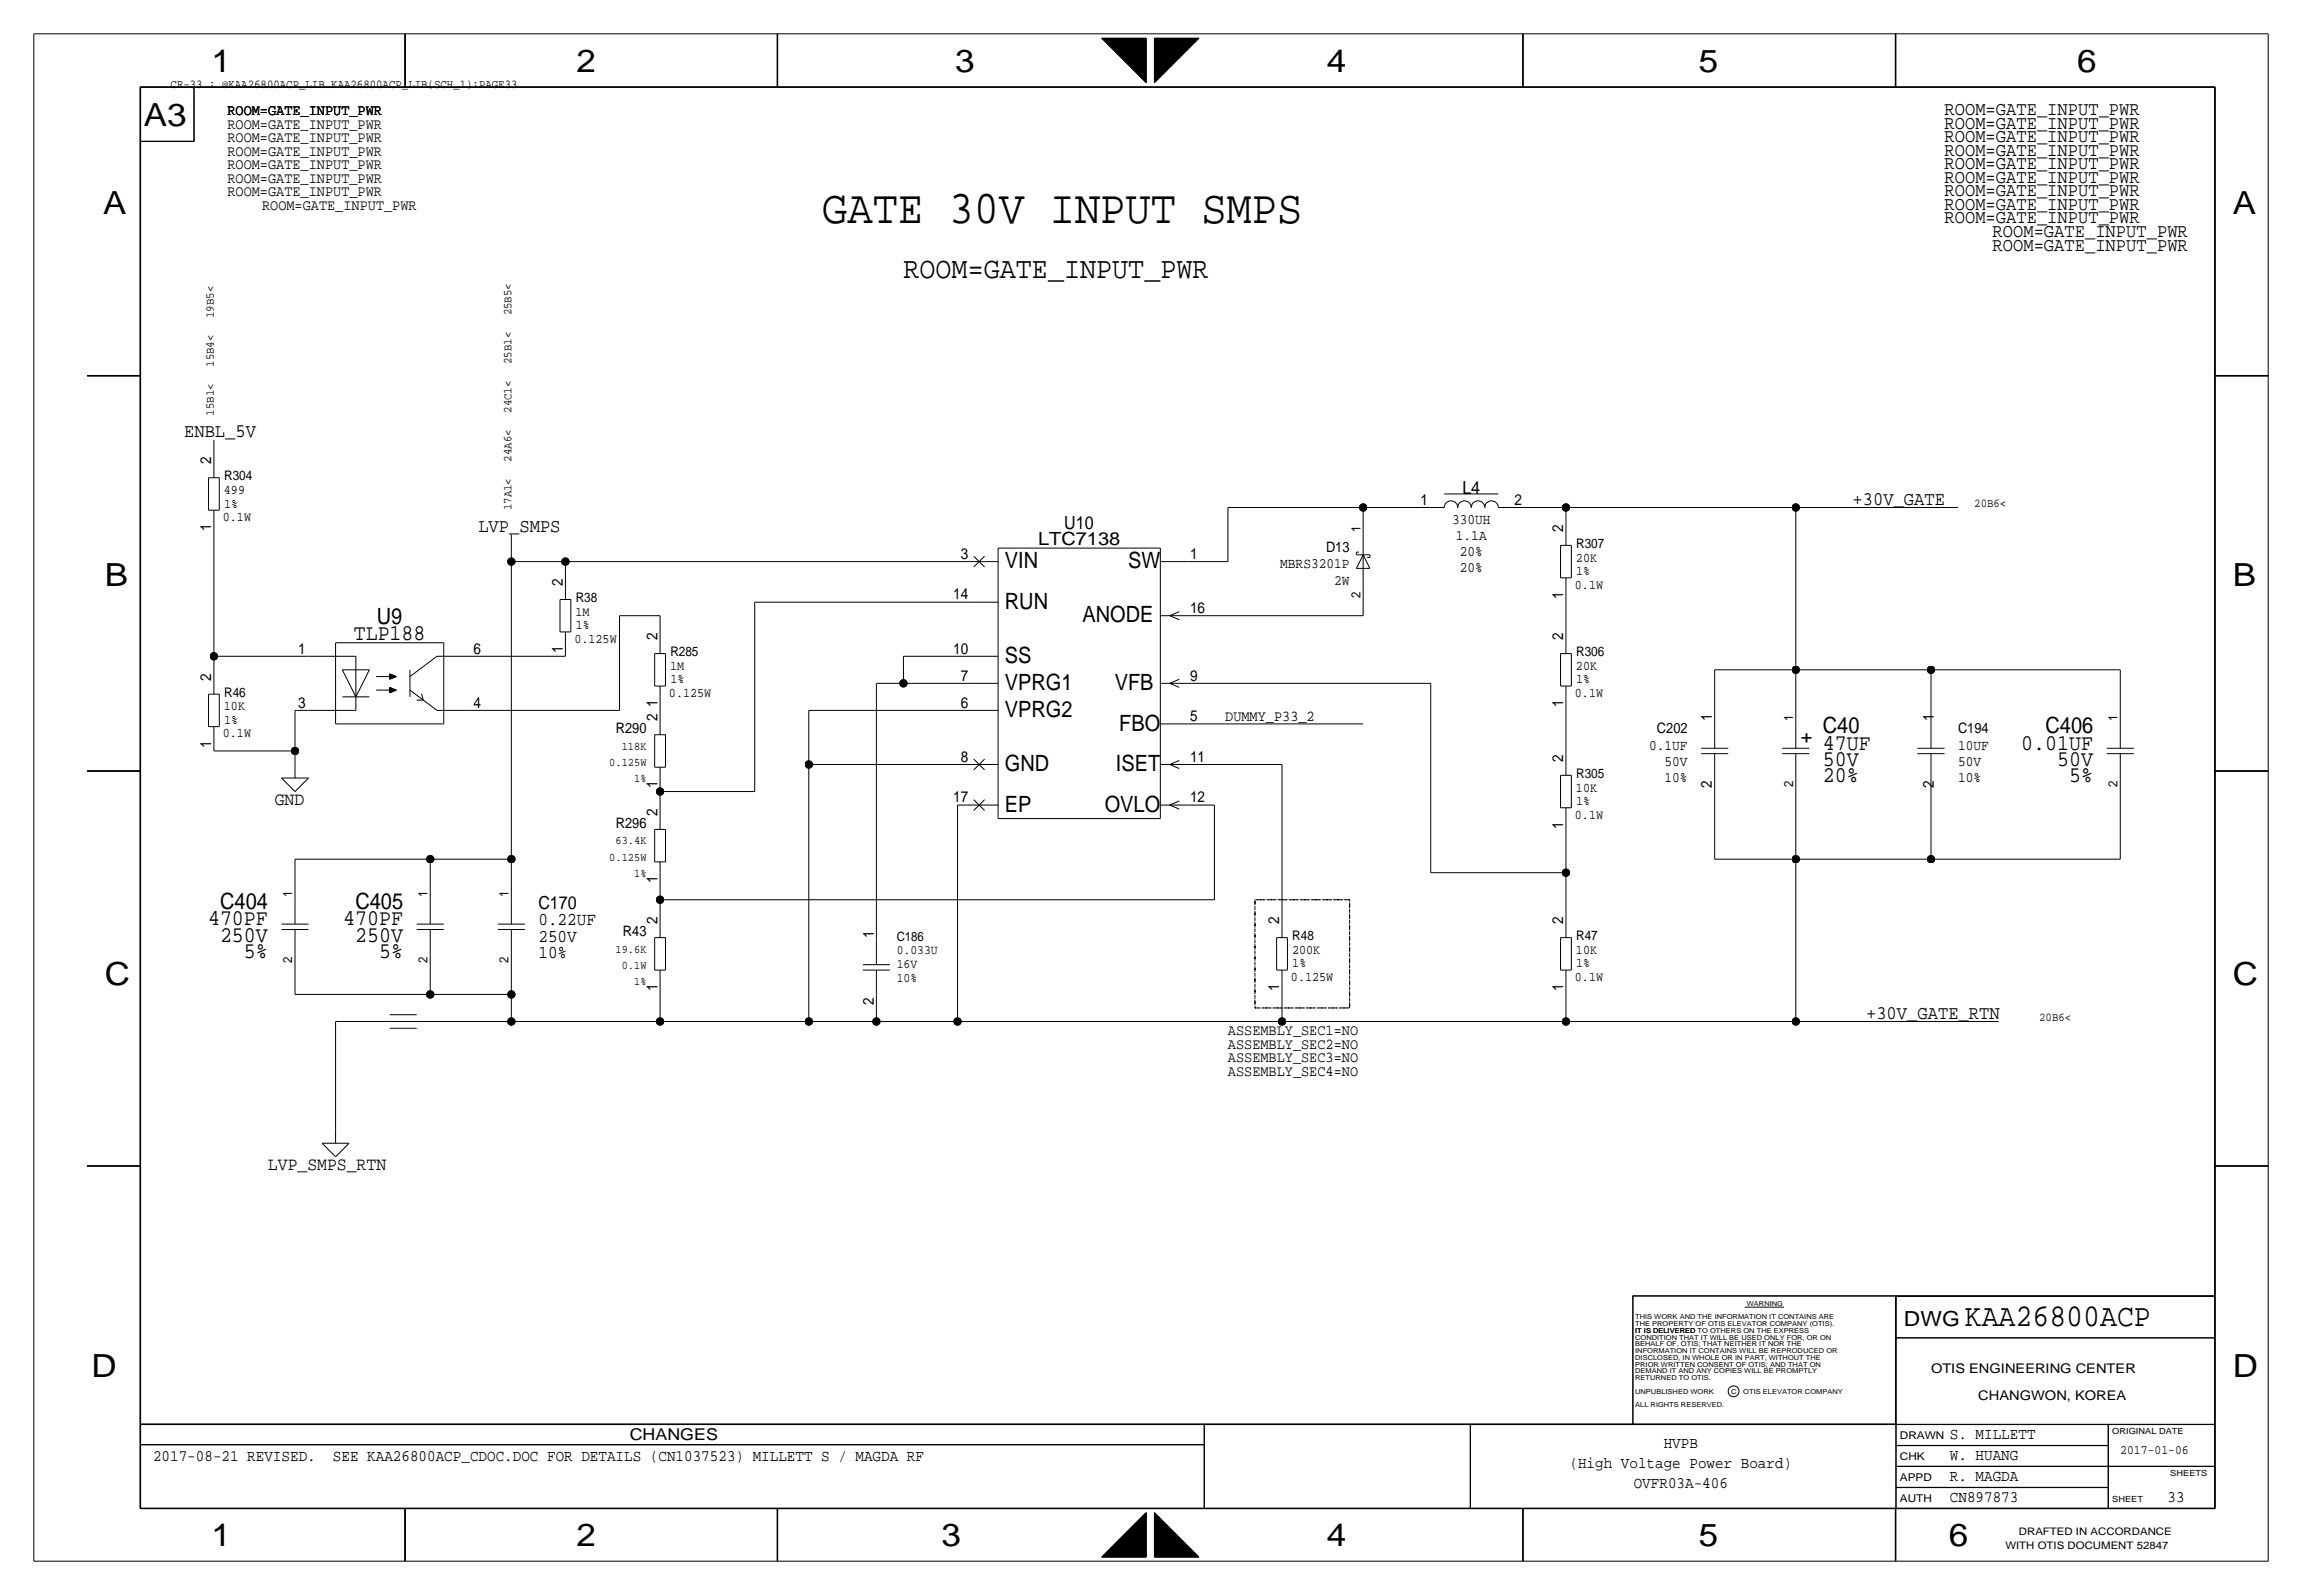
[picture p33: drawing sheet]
<svg xmlns="http://www.w3.org/2000/svg" width="432mm" height="300mm" viewBox="0 0 432 300" stroke-linecap="round" stroke-linejoin="round" font-family="sans-serif">
<defs><g id="words">
<text font-size="8.9" x="154.5" y="42">GATE 30V INPUT SMPS</text>
<g font-size="6">
<text x="39.7" y="13.5">1</text>
<text x="108.3" y="13.5">2</text>
<text x="179.4" y="13.5">3</text>
<text x="249.3" y="13.5">4</text>
<text x="319.1" y="13.5">5</text>
<text x="390.3" y="13.5">6</text>
<text x="27" y="23.7">A3</text>
<text x="19.4" y="40.2">A</text>
<text x="419.5" y="40.2">A</text>
<text x="19.7" y="110">B</text>
<text x="419.5" y="110">B</text>
<text x="19.7" y="185">C</text>
<text x="419.5" y="185">C</text>
<text x="17.2" y="258.6">D</text>
<text x="419.5" y="258.6">D</text>
<text x="39.7" y="290.4">1</text>
<text x="108.3" y="290.4">2</text>
<text x="176.9" y="290.4">3</text>
<text x="249.3" y="290.4">4</text>
<text x="319.1" y="290.4">5</text>
<text x="366.1" y="290.4">6</text>
</g>
<text font-size="5.9" x="369.1" y="249">KAA26800ACP</text>
<text font-size="5.6" x="169.7" y="52.1">ROOM=GATE_INPUT_PWR</text>
<g font-size="4.2">
<text x="188.8" y="106.7">VIN</text>
<text x="211.9" y="106.7">SW</text>
<text x="70.8" y="117.1">U9</text>
<text x="188.8" y="114.4">RUN</text>
<text x="203.4" y="116.9">ANODE</text>
<text x="66.4" y="120.2">TLP188</text>
<text x="188.8" y="124.5">SS</text>
<text x="188.8" y="129.6">VPRG1</text>
<text x="209.4" y="129.6">VFB</text>
<text x="188.8" y="134.7">VPRG2</text>
<text x="210.3" y="137.2">FBO</text>
<text x="342.4" y="137.7">C40</text>
<text x="384.3" y="137.7">C406</text>
<text x="342.4" y="143.8">50V</text>
<text x="342.4" y="140.8">47UF</text>
<text x="379.7" y="140.8">0.01UF</text>
<text x="386.5" y="143.8">50V</text>
<text x="188.8" y="144.8">GND</text>
<text x="209.6" y="144.8">ISET</text>
<text x="342.4" y="146.9">20%</text>
<text x="388.7" y="146.9">5%</text>
<text x="188.8" y="152.4">EP</text>
<text x="207.5" y="152.4">OVLO</text>
<text x="39.1" y="173.8">470PF</text>
<text x="41.4" y="170.7">C404</text>
<text x="64.5" y="173.8">470PF</text>
<text x="66.8" y="170.7">C405</text>
<text x="41.3" y="176.8">250V</text>
<text x="45.8" y="179.9">5%</text>
<text x="66.7" y="176.8">250V</text>
<text x="71.2" y="179.9">5%</text>
</g>
<text font-size="3.9" x="357.7" y="249">DWG</text>
<g font-size="3.6">
<text x="365.3" y="21.6">ROOM=GATE_INPUT_PWR</text>
<text x="365.3" y="26.7">ROOM=GATE_INPUT_PWR</text>
<text x="365.3" y="29.3">ROOM=GATE_INPUT_PWR</text>
<text x="365.3" y="34.3">ROOM=GATE_INPUT_PWR</text>
<text x="365.3" y="31.8">ROOM=GATE_INPUT_PWR</text>
<text x="365.3" y="39.4">ROOM=GATE_INPUT_PWR</text>
<text x="365.3" y="36.9">ROOM=GATE_INPUT_PWR</text>
<text x="365.3" y="42">ROOM=GATE_INPUT_PWR</text>
<text x="374.3" y="44.5">ROOM=GATE_INPUT_PWR</text>
<text x="374.3" y="47">ROOM=GATE_INPUT_PWR</text>
<text x="34.6" y="82.1">ENBL_5V</text>
<text x="348" y="94.8">+30V_GATE</text>
<text x="89.9" y="99.9">LVP_SMPS</text>
<text x="350.6" y="191.3">+30V_GATE_RTN</text>
</g>
<g font-size="3.5">
<text x="51.6" y="151.2">GND</text>
<text x="50.3" y="219.8">LVP_SMPS_RTN</text>
</g>
<g font-size="3.4">
<text x="274.7" y="92.8">L4</text>
<text x="199.9" y="99.4">U10</text>
<text x="195" y="102.4">LTC7138</text>
<text x="338.3" y="139.5">+</text>
<text x="101.1" y="170.7">C170</text>
<text x="101.1" y="173.8">0.22UF</text>
<text x="101.1" y="176.8">250V</text>
<text x="101.1" y="179.9">10%</text>
</g>
<g font-size="3">
<text x="28.8" y="274.4">2017-08-21 REVISED.</text>
<text x="62.5" y="274.4">SEE KAA26800ACP_CDOC.DOC FOR DETAILS (CN1037523) MILLETT S / MAGDA RF</text>
<text x="118.3" y="270.4">CHANGES</text>
<text x="294.9" y="275.6">(High Voltage Power Board)</text>
<text x="312.6" y="271.8">HVPB</text>
<text x="366.3" y="274.1">W. HUANG</text>
<text x="366.3" y="270.3">S. MILLETT</text>
<text x="306.9" y="279.5">OVFR03A-406</text>
<text x="366.3" y="282">CN897873</text>
<text x="366.3" y="278.2">R. MAGDA</text>
<text x="407.2" y="282">33</text>
</g>
<g font-size="2.9">
<text x="42.7" y="21.6">ROOM=GATE_INPUT_PWR</text>
<text x="42.7" y="24.2">ROOM=GATE_INPUT_PWR</text>
<text x="42.7" y="26.7">ROOM=GATE_INPUT_PWR</text>
<text x="42.7" y="29.3">ROOM=GATE_INPUT_PWR</text>
<text x="42.7" y="31.8">ROOM=GATE_INPUT_PWR</text>
<text x="42.7" y="34.3">ROOM=GATE_INPUT_PWR</text>
<text x="42.7" y="36.9">ROOM=GATE_INPUT_PWR</text>
<text x="49.2" y="39.4">ROOM=GATE_INPUT_PWR</text>
<text x="39.7" y="87.2" transform="rotate(-90 39.7 87.2)">2</text>
<text x="266.9" y="94.8">1</text>
<text x="284.5" y="94.8">2</text>
<text x="39.7" y="99.8" transform="rotate(-90 39.7 99.8)">1</text>
<text x="293.7" y="99.9" transform="rotate(-90 293.7 99.9)">2</text>
<text x="180.5" y="105">3</text>
<text x="223.6" y="105">1</text>
<text x="105.7" y="110" transform="rotate(-90 105.7 110)">2</text>
<text x="179.1" y="112.6">14</text>
<text x="293.7" y="112.5" transform="rotate(-90 293.7 112.5)">1</text>
<text x="223.6" y="115.1">16</text>
<text x="56" y="122.7">1</text>
<text x="89" y="122.7">6</text>
<text x="105.7" y="122.6" transform="rotate(-90 105.7 122.6)">1</text>
<text x="123.5" y="120.2" transform="rotate(-90 123.5 120.2)">2</text>
<text x="179.1" y="122.7">10</text>
<text x="293.7" y="120.2" transform="rotate(-90 293.7 120.2)">2</text>
<text x="39.7" y="127.8" transform="rotate(-90 39.7 127.8)">2</text>
<text x="180.5" y="127.8">7</text>
<text x="223.6" y="127.8">9</text>
<text x="56" y="132.9">3</text>
<text x="89" y="132.9">4</text>
<text x="123.5" y="135.4" transform="rotate(-90 123.5 135.4)">2</text>
<text x="123.5" y="132.8" transform="rotate(-90 123.5 132.8)">1</text>
<text x="180.5" y="132.9">6</text>
<text x="223.6" y="135.4">5</text>
<text x="230.2" y="135.4">DUMMY_P33_2</text>
<text x="293.7" y="132.8" transform="rotate(-90 293.7 132.8)">1</text>
<text x="321.6" y="135.4" transform="rotate(-90 321.6 135.4)">1</text>
<text x="363.3" y="135.4" transform="rotate(-90 363.3 135.4)">1</text>
<text x="39.7" y="140.4" transform="rotate(-90 39.7 140.4)">1</text>
<text x="180.5" y="143.1">8</text>
<text x="223.6" y="143.1">11</text>
<text x="293.7" y="143.1" transform="rotate(-90 293.7 143.1)">2</text>
<text x="123.5" y="148" transform="rotate(-90 123.5 148)">1</text>
<text x="321.6" y="148" transform="rotate(-90 321.6 148)">2</text>
<text x="363.3" y="148" transform="rotate(-90 363.3 148)">2</text>
<text x="123.5" y="153.2" transform="rotate(-90 123.5 153.2)">2</text>
<text x="179.1" y="150.7">17</text>
<text x="223.6" y="150.7">12</text>
<text x="293.7" y="155.6" transform="rotate(-90 293.7 155.6)">1</text>
<text x="123.5" y="165.8" transform="rotate(-90 123.5 165.8)">1</text>
<text x="123.5" y="173.5" transform="rotate(-90 123.5 173.5)">2</text>
<text x="240.3" y="173.5" transform="rotate(-90 240.3 173.5)">2</text>
<text x="293.7" y="173.5" transform="rotate(-90 293.7 173.5)">2</text>
<text x="164.1" y="176.1" transform="rotate(-90 164.1 176.1)">1</text>
<text x="123.5" y="186.1" transform="rotate(-90 123.5 186.1)">1</text>
<text x="164.1" y="188.7" transform="rotate(-90 164.1 188.7)">2</text>
<text x="240.3" y="186.1" transform="rotate(-90 240.3 186.1)">1</text>
<text x="293.7" y="186.1" transform="rotate(-90 293.7 186.1)">1</text>
<text x="230.7" y="196.9">ASSEMBLY_SEC2=NO</text>
<text x="230.7" y="194.4">ASSEMBLY_SEC1=NO</text>
<text x="230.7" y="199.4">ASSEMBLY_SEC3=NO</text>
<text x="230.7" y="202">ASSEMBLY_SEC4=NO</text>
</g>
<g font-size="2.7">
<text x="272.8" y="98.3">330UH</text>
<text x="273.5" y="101.4">1.1A</text>
<text x="240.5" y="106.7">MBRS3201P</text>
<text x="249.1" y="103.7">D13</text>
<text x="274.2" y="104.4">20%</text>
<text x="274.2" y="107.5">20%</text>
<text x="250.6" y="109.8">2W</text>
<text x="115.7" y="137.7">R290</text>
<text x="311.3" y="137.7">C202</text>
<text x="367.8" y="137.7">C194</text>
<text x="309.8" y="140.8">0.1UF</text>
<text x="312.7" y="143.8">50V</text>
<text x="367.8" y="143.8">50V</text>
<text x="367.8" y="140.8">10UF</text>
<text x="312.7" y="146.9">10%</text>
<text x="367.8" y="146.9">10%</text>
<text x="115.7" y="155.5">R296</text>
<text x="117" y="175.8">R43</text>
</g>
<g font-size="2.5">
<text x="42.1" y="92.8">499</text>
<text x="42.1" y="90.2">R304</text>
<text x="42.1" y="95.3">1%</text>
<text x="41.9" y="97.8">0.1W</text>
<text x="296.1" y="105.5">20K</text>
<text x="296.1" y="102.9">R307</text>
<text x="108.2" y="113.1">R38</text>
<text x="295.9" y="110.5">0.1W</text>
<text x="296.1" y="108">1%</text>
<text x="108.1" y="115.6">1M</text>
<text x="108.2" y="118.2">1%</text>
<text x="107.9" y="120.7">0.125W</text>
<text x="125.9" y="125.8">1M</text>
<text x="125.9" y="123.2">R285</text>
<text x="296.1" y="125.8">20K</text>
<text x="296.1" y="123.2">R306</text>
<text x="42.1" y="130.9">R46</text>
<text x="125.7" y="130.9">0.125W</text>
<text x="125.9" y="128.3">1%</text>
<text x="295.9" y="130.9">0.1W</text>
<text x="296.1" y="128.3">1%</text>
<text x="42.1" y="133.4">10K</text>
<text x="42.1" y="135.9">1%</text>
<text x="41.9" y="138.5">0.1W</text>
<text x="296.1" y="148.6">10K</text>
<text x="296.1" y="146.1">R305</text>
<text x="295.9" y="153.7">0.1W</text>
<text x="296.1" y="151.2">1%</text>
<text x="242.7" y="179.1">200K</text>
<text x="242.8" y="176.6">R48</text>
<text x="296.1" y="179.1">10K</text>
<text x="296.1" y="176.6">R47</text>
<text x="242.5" y="184.2">0.125W</text>
<text x="242.8" y="181.7">1%</text>
<text x="295.9" y="184.2">0.1W</text>
<text x="296.1" y="181.7">1%</text>
<text x="362.8" y="257.9">OTIS ENGINEERING CENTER</text>
<text x="371.7" y="262.9">CHANGWON, KOREA</text>
</g>
<g font-size="2.4">
<text x="255.6" y="99.9" transform="rotate(-90 255.6 99.9)">1</text>
<text x="255.6" y="112.2" transform="rotate(-90 255.6 112.2)">2</text>
<text x="336.9" y="135.4" transform="rotate(-90 336.9 135.4)">1</text>
<text x="397.8" y="135.4" transform="rotate(-90 397.8 135.4)">1</text>
<text x="336.9" y="147.8" transform="rotate(-90 336.9 147.8)">2</text>
<text x="397.8" y="147.8" transform="rotate(-90 397.8 147.8)">2</text>
<text x="54.9" y="168.5" transform="rotate(-90 54.9 168.5)">1</text>
<text x="80.3" y="168.5" transform="rotate(-90 80.3 168.5)">1</text>
<text x="95.6" y="168.5" transform="rotate(-90 95.6 168.5)">1</text>
<text x="168.5" y="176.7">C186</text>
<text x="168.5" y="179.2">0.033U</text>
<text x="54.9" y="180.8" transform="rotate(-90 54.9 180.8)">2</text>
<text x="80.3" y="180.8" transform="rotate(-90 80.3 180.8)">2</text>
<text x="95.6" y="180.8" transform="rotate(-90 95.6 180.8)">2</text>
<text x="168.5" y="181.8">16V</text>
<text x="168.5" y="184.4">10%</text>
<text x="398.3" y="273.1">2017-01-06</text>
</g>
<g font-size="2.3">
<text x="32.1" y="16.6">CR-33 : @KAA26800ACP_LIB.KAA26800ACP_LIB(SCH_1):PAGE33</text>
<text x="40.2" y="59.7" transform="rotate(-90 40.2 59.7)">19B5&lt;</text>
<text x="96.1" y="59.2" transform="rotate(-90 96.1 59.2)">25B5&lt;</text>
<text x="40.2" y="68.9" transform="rotate(-90 40.2 68.9)">15B4&lt;</text>
<text x="96.1" y="68.4" transform="rotate(-90 96.1 68.4)">25B1&lt;</text>
<text x="96.1" y="77.5" transform="rotate(-90 96.1 77.5)">24C1&lt;</text>
<text x="40.2" y="78" transform="rotate(-90 40.2 78)">15B1&lt;</text>
<text x="96.1" y="86.7" transform="rotate(-90 96.1 86.7)">24A6&lt;</text>
<text x="96.1" y="95.8" transform="rotate(-90 96.1 95.8)">17A1&lt;</text>
<text x="370.9" y="95.3">20B6&lt;</text>
<text x="383.1" y="191.8">20B6&lt;</text>
</g>
<g font-size="2.2">
<text x="114.5" y="143.8">0.125W</text>
<text x="116.8" y="140.8">118K</text>
<text x="119.1" y="146.9">1%</text>
<text x="114.5" y="161.6">0.125W</text>
<text x="115.6" y="158.5">63.4K</text>
<text x="119.1" y="164.6">1%</text>
<text x="115.6" y="178.9">19.6K</text>
<text x="116.8" y="181.9">0.1W</text>
<text x="119.1" y="185">1%</text>
</g>
<g font-size="2">
<text x="356.9" y="270.3">DRAWN</text>
<text x="356.9" y="274.1">CHK</text>
<text x="356.9" y="282">AUTH</text>
<text x="356.9" y="278.2">APPD</text>
<text x="376.7" y="290.9">WITH OTIS DOCUMENT 52847</text>
<text x="379.3" y="288.3">DRAFTED IN ACCORDANCE</text>
</g>
<g font-size="1.6">
<text x="396.8" y="269.3">ORIGINAL DATE</text>
<text x="396.8" y="282">SHEET</text>
<text x="407.7" y="277.2">SHEETS</text>
</g>
<g font-size="1.3">
<text x="328.2" y="245.2">WARNING</text>
<text x="307.2" y="249">THE PROPERTY OF OTIS ELEVATOR COMPANY (OTIS).</text>
<text x="307.2" y="250.3">IT IS DELIVERED</text>
<text x="307.2" y="247.8">THIS WORK AND THE INFORMATION IT CONTAINS ARE</text>
<text x="307.2" y="250.3">IT IS DELIVERED TO OTHERS ON THE EXPRESS</text>
<text x="307.2" y="251.6">CONDITION THAT IT WILL BE USED ONLY FOR, OR ON</text>
<text x="307.2" y="252.8">BEHALF OF, OTIS; THAT NEITHER IT NOR THE</text>
<text x="307.2" y="254.1">INFORMATION IT CONTAINS WILL BE REPRODUCED OR</text>
<text x="307.2" y="255.4">DISCLOSED, IN WHOLE OR IN PART, WITHOUT THE</text>
<text x="307.2" y="256.6">PRIOR WRITTEN CONSENT OF OTIS; AND THAT ON</text>
<text x="307.2" y="257.9">DEMAND IT AND ANY COPIES WILL BE PROMPTLY</text>
<text x="307.2" y="259.2">RETURNED TO OTIS.</text>
<text x="307.2" y="261.7">UNPUBLISHED WORK</text>
<text x="325.2" y="261.7">C</text>
<text x="327.5" y="261.7">OTIS ELEVATOR COMPANY</text>
<text x="307.2" y="264.3">ALL RIGHTS RESERVED.</text>
</g>
</g></defs>
<g fill="none" stroke="#000" stroke-width=".19">
<path d="M6.3 6.4v286.8zM6.4 6.4h419.7zM26.3 16.3v267zM26.3 16.3h389.9zM26.4 16.4v266.9zM26.4 16.4h389.7zM36.4 16.4v10.2zM36.5 16.4v10.2zM76 6.4v10zM76.1 6.4v10zM146 6.4v10zM146.1 6.4v10z"/>
<path d="M207 7.2l8.3 8.3zM207 7.2h8.3zM207 7.2h.1M207.1 7.2v.1zM207.2 7.2v.2zM207.3 7.2v.3zM207.4 7.2v.4zM207.5 7.2v.5zM207.6 7.2v.6zM207.7 7.2v.7zM207.8 7.2v.8zM207.9 7.2v.9z"/>
<path d="M208 7.2v1zM208.1 7.2v1.1zM208.2 7.2v1.2zM208.3 7.2v1.3zM208.4 7.2v1.4zM208.5 7.2v1.5zM208.6 7.2v1.6zM208.7 7.2v1.7zM208.8 7.2v1.8zM208.9 7.2v1.9zM209 7.2v2zM209.1 7.2v2.1z"/>
<path d="M209.2 7.2v2.2zM209.3 7.2v2.3zM209.3 7.2v2.4zM209.4 7.2v2.4zM209.4 7.2v2.5zM209.5 7.2v2.5zM209.5 7.2v2.6zM209.6 7.2v2.6zM209.7 7.2v2.7zM209.8 7.2v2.8zM209.9 7.2v2.9zM210 7.2v3z"/>
<path d="M210.1 7.2v3.1zM210.2 7.2v3.2zM210.3 7.2v3.3zM210.4 7.2v3.4zM210.5 7.2v3.5zM210.6 7.2v3.6zM210.7 7.2v3.7zM210.8 7.2v3.8zM210.9 7.2v3.9zM211 7.2v4zM211.1 7.2v4.1zM211.2 7.2v4.2z"/>
<path d="M211.3 7.2v4.3zM211.4 7.2v4.4zM211.5 7.2v4.5zM211.6 7.2v4.6zM211.7 7.2v4.7zM211.8 7.2v4.8zM211.9 7.2v4.9zM212 7.2v5zM212.1 7.2v5.1zM212.2 7.2v5.2zM212.3 7.2v5.3zM212.4 7.2v5.4z"/>
<path d="M212.5 7.2v5.5zM212.5 7.2v5.6zM212.6 7.2v5.6zM212.6 7.2v5.7zM212.7 7.2v5.7zM212.8 7.2v5.8zM212.9 7.2v5.9zM213 7.2v6zM213.1 7.2v6.1zM213.2 7.2v6.2zM213.3 7.2v6.3zM213.4 7.2v6.4z"/>
<path d="M213.5 7.2v6.5zM213.6 7.2v6.6zM213.7 7.2v6.7zM213.8 7.2v6.8zM213.9 7.2v6.9zM214 7.2v7zM214.1 7.2v7.1zM214.2 7.2v7.2zM214.3 7.2v7.3zM214.4 7.2v7.4zM214.5 7.2v7.5zM214.6 7.2v7.6z"/>
<path d="M214.7 7.2v7.7zM214.8 7.2v7.8zM214.9 7.2v7.9zM215 7.2v8zM215.1 7.2v8.1zM215.2 7.2v8.2zM215.3 7.2v8.3zM216.9 7.2h8.3zM216.9 7.2v8.3zM217 7.2v8.2zM217.1 7.2v8.1zM217.2 7.2v8z"/>
<path d="M217.3 7.2v7.9zM217.4 7.2v7.8zM217.5 7.2v7.7zM217.6 7.2v7.6zM217.7 7.2v7.5zM217.8 7.2v7.4zM217.9 7.2v7.3zM218 7.2v7.2zM218.1 7.2v7.1zM218.2 7.2v7zM218.3 7.2v6.9zM218.4 7.2v6.8z"/>
<path d="M218.5 7.2v6.7zM218.6 7.2v6.6zM218.7 7.2v6.5zM218.8 7.2v6.4zM218.9 7.2v6.3zM219 7.2v6.2zM219.1 7.2v6.1zM219.2 7.2v6.1zM219.2 7.2v6zM219.3 7.2v6zM219.3 7.2v5.9zM219.4 7.2v5.9z"/>
<path d="M219.4 7.2v5.8zM219.5 7.2v5.8zM219.5 7.2v5.7zM219.6 7.2v5.7zM219.6 7.2v5.6zM219.7 7.2v5.6zM219.7 7.2v5.5zM219.8 7.2v5.4zM219.9 7.2v5.3zM220 7.2v5.2zM220.1 7.2v5.1zM220.2 7.2v5z"/>
<path d="M220.3 7.2v4.9zM220.4 7.2v4.8zM220.5 7.2v4.7zM220.6 7.2v4.6zM220.7 7.2v4.5zM220.8 7.2v4.4zM220.9 7.2v4.3zM221 7.2v4.2zM221.1 7.2v4.1zM221.2 7.2v4zM221.3 7.2v3.9zM221.4 7.2v3.8z"/>
<path d="M221.5 7.2v3.7zM221.6 7.2v3.6zM221.7 7.2v3.5zM221.8 7.2v3.4zM221.9 7.2v3.3zM222 7.2v3.2zM222.1 7.2v3.1zM222.2 7.2v3zM222.3 7.2v2.9zM222.4 7.2v2.9zM222.4 7.2v2.8zM222.5 7.2v2.8z"/>
<path d="M222.5 7.2v2.7zM222.6 7.2v2.7zM222.6 7.2v2.6zM222.7 7.2v2.6zM222.7 7.2v2.5zM222.8 7.2v2.5zM222.8 7.2v2.4zM222.9 7.2v2.4zM222.9 7.2v2.3zM223 7.2v2.2zM223.1 7.2v2.1zM223.2 7.2v2z"/>
<path d="M223.3 7.2v1.9zM223.4 7.2v1.8zM223.5 7.2v1.7zM223.6 7.2v1.6zM223.7 7.2v1.5zM223.8 7.2v1.4zM223.9 7.2v1.3zM224 7.2v1.2zM224.1 7.2v1.1zM224.2 7.2v1zM224.3 7.2v.9zM224.4 7.2v.8z"/>
<path d="M224.5 7.2v.7zM224.6 7.2v.6zM224.7 7.2v.5zM224.8 7.2v.4zM224.9 7.2v.3zM225 7.2v.2zM225.1 7.2v.1zM225.2 7.2h.1M225.2 7.2l-8.3 8.3zM286.1 6.4v10zM286.2 6.4v10zM356.1 6.4v10z"/>
<path d="M356.2 6.4v10zM416.1 16.4v266.9zM416.2 16.3v267zM426.1 6.4v286.8zM26.4 26.5h10.1zM26.4 26.6h10.1zM16.4 70.6h10zM16.4 70.5h10zM416.1 70.6h10zM416.1 70.5h10zM39.2 89.7h2zM39.2 95.8h2z"/>
<path d="M39.2 89.7v6.1zM40.2 97.8v25.4zM40.2 82.6v5.1zM40.2 87.7v2zM40.2 95.8v2zM41.2 89.7v6.1zM230.7 95.3h25.4zM230.7 95.3v10.2zM256.1 95.3v5.1zM256.1 95.3h12.7zM268.8 95.3h2.5zM271.3 92.8h10.2z"/>
<path d="M273.9 95.3a1.27 1.27 0 0 0-1.3-1.2 1.27 1.27 0 0 0-1.3 1.3M276.4 95.3a1.27 1.27 0 0 0-1.3-1.2 1.27 1.27 0 0 0-1.2 1.3M278.9 95.3a1.27 1.27 0 0 0-1.3-1.2 1.27 1.27 0 0 0-1.2 1.3M281.5 95.3h2.5zM281.5 95.3a1.27 1.27 0 0 0-1.3-1.2 1.27 1.27 0 0 0-1.3 1.3M284 95.3h10.2zM294.2 95.3h43.2zM294.2 95.3v5.1zM337.4 95.3h30.4zM337.4 95.3v30.5zM96.1 105.5h10.1zM96.1 100.4v5.1z"/>
<path d="M96.1 105.5v55.8zM105.2 118.7h2zM105.2 112.6v6.1zM105.2 112.6h2zM106.2 105.5v5zM106.2 105.5h76.2zM106.2 110.5v2.1zM106.2 118.7v2zM107.2 112.6v6.1zM116.4 115.6v17.8zM116.4 115.6h7.6zM124 115.6v5.1z"/>
<path d="M141.8 113.1h40.6zM141.8 113.1v35.5zM182.4 105.5h5.1zM182.4 113.1h5.1zM182.9 104.4l2.1 2.1zM185 104.4l-2.1 2.1zM187.5 102.9h30.5zM187.5 102.9v50.8zM218 115.6h5.1zM218 102.9v50.8zM218 105.5h5.1zM219.8 115.6l1.7-.7z"/>
<path d="M219.8 115.6l1.7 .8zM223.1 105.5h7.6zM223.1 115.6h33zM254.8 103.7h.5zM254.8 104.2h2.6zM254.8 103.7v.5zM254.8 106.7h2.6zM256.1 110.5v5.1zM256.1 106.7v3.8zM256.1 100.4v3.8zM256.1 104.2v2.5zM256.1 104.2l-1.3 2.5z"/>
<path d="M256.1 104.2l1.3 2.5zM256.8 104.7h.6zM257.4 104.2v.5zM293.2 108.5h2zM293.2 102.4v6.1zM293.2 102.4h2zM294.2 110.5v10.2zM294.2 100.4v2zM294.2 108.5v2zM295.2 102.4v6.1zM39.2 130.4h2zM39.2 136.4h2z"/>
<path d="M39.2 130.4v6zM40.2 138.5v2.5zM40.2 123.2v5.1zM40.2 128.3v2.1zM40.2 136.4v2.1zM40.2 123.2h17.8zM41.2 130.4v6zM55.4 133.4h2.6zM55.4 133.4v7.6zM58 123.2h8.9zM58 133.4h8.9zM63 135.9h20.4z"/>
<path d="M63 120.7v15.2zM63 120.7h20.4zM64.3 130.9h5.1zM64.3 125.8l2.6 5.1zM64.3 125.8h5.1zM66.9 123.2v10.2zM69.4 125.8l-2.5 5.1zM70.7 129.6h3.8zM70.7 127.1h3.8zM73.2 130h.1zM73.2 130h.3zM73.2 129.9h.4z"/>
<path d="M73.2 129.9h.5zM73.2 129.8h.6zM73.2 129.8h.8zM73.2 129.7h.9zM73.2 129.7h1zM73.2 129.6h1.1zM73.2 129.5h1.1zM73.2 129.5h1zM73.2 129.4h.9zM73.2 129.4h.7zM73.2 129.3h.6zM73.2 129.3h.5z"/>
<path d="M73.2 129.2h.4zM73.2 129.2h.3zM73.2 129.1h.1zM73.2 126.6h.1zM73.2 126.6h.3zM73.2 126.7h.4zM73.2 126.7h.5zM73.2 126.8h.6zM73.2 126.8h.7zM73.2 126.9h.9zM73.2 126.9h1zM73.2 127h1.1z"/>
<path d="M73.2 127.1h1.1zM73.2 127.2h1zM73.2 127.2h.9zM73.2 127.3h.8zM73.2 127.3h.6zM73.2 127.4h.5zM73.2 127.4h.4zM73.2 127.5h.3zM73.2 127.5h.1zM73.2 126.5l1.3 .6zM73.2 126.5v1.1zM73.2 129.1l1.3 .5z"/>
<path d="M73.2 129.1v1zM73.2 127.6l1.3-.5zM73.2 130.1l1.3-.5zM77 129.6l5.1 3.8zM77 127.1l5.1-3.9zM77 125.8v5.1zM78.3 131.5h1.2zM79.2 130.3l.3 1.2zM82.1 123.2h6.3zM82.1 133.4h6.3zM83.4 120.7v15.2zM88.4 123.2h17.8z"/>
<path d="M88.4 133.4h28zM106.2 120.7v2.5zM123 138v6.1zM123 128.8h2zM123 122.7v6.1zM123 138h2zM123 122.7h2zM124 130.9v5zM124 135.9v2.1zM124 120.7v2zM124 128.8v2.1zM125 138v6.1z"/>
<path d="M125 122.7v6.1zM151.9 133.4h30.5zM151.9 133.4v10.2zM164.6 128.3h5.1zM164.6 128.3v48.3zM169.7 123.2h12.7zM169.7 123.2v5.1zM169.7 128.3h12.7zM182.4 133.4h5.1zM182.4 128.3h5.1zM182.4 123.2h5.1zM218 135.9h5.1z"/>
<path d="M218 128.3h5.1zM219.8 128.3l1.7-.7zM219.8 128.3l1.7 .8zM223.1 128.3h45.7zM223.1 135.9h33zM268.8 128.3v35.6zM293.2 128.8h2zM293.2 122.7v6.1zM293.2 122.7h2zM294.2 130.9v12.7zM294.2 120.7v2zM294.2 128.8v2.1z"/>
<path d="M295.2 122.7v6.1zM322.1 125.8h15.3zM322.1 125.8v10.1zM322.1 135.9v4.6zM337.4 125.8h25.4zM337.4 125.8v10.1zM337.4 135.9v4.6zM362.8 125.8v10.1zM362.8 135.9v4.6zM362.8 125.8h35.5zM398.3 125.8v10.1zM398.3 135.9v4.6z"/>
<path d="M16.4 144.7h10zM16.4 144.8h10zM40.2 141h15.2zM52.9 146.1l2.5 2.5zM52.9 146.1h5.1zM55.4 141v2.6zM55.4 143.6v2.5zM58 146.1l-2.6 2.5zM123 155.8v6zM123 144.1h2zM123 155.8h2zM124 148.6h17.8z"/>
<path d="M124 146.1v2.5zM124 148.6v5.1zM124 153.7v2.1zM124 144.1v2zM125 155.8v6zM151.9 143.6h30.5zM151.9 143.6v48.2zM179.9 151.2v40.6zM179.9 151.2h2.5zM182.4 151.2h5.1zM182.4 143.6h5.1zM182.9 150.2l2.1 2z"/>
<path d="M182.9 142.5l2.1 2.1zM185 150.2l-2.1 2zM185 142.5l-2.1 2.1zM187.5 153.7h30.5zM218 151.2h5.1zM218 143.6h5.1zM219.8 151.2l1.7-.8zM219.8 151.2l1.7 .7zM219.8 143.6l1.7-.8zM219.8 143.6l1.7 .7zM223.1 151.2h5zM223.1 143.6h17.7z"/>
<path d="M228.1 151.2v17.8zM240.8 143.6v30.4zM293.2 151.7h2zM293.2 145.6v6.1zM293.2 145.6h2zM294.2 153.7v10.2zM294.2 143.6v2zM294.2 151.7v2zM295.2 145.6v6.1zM319.6 140.5h5.1zM319.6 141.5h5.1zM322.1 146.1v15.2z"/>
<path d="M322.1 141.5v4.6zM334.8 140.5h5.1zM334.8 141.5h5.1zM337.4 146.1v15.2zM337.4 141.5v4.6zM360.2 141.5h5.1zM360.2 140.5h5.1zM362.8 146.1v15.2zM362.8 141.5v4.6zM395.8 141.5h5.1zM395.8 140.5h5.1zM398.3 146.1v15.2z"/>
<path d="M398.3 141.5v4.6zM416.1 144.8h10zM416.1 144.7h10zM52.9 174.5h5.1zM52.9 173.5h5.1zM55.4 161.3h25.4zM55.4 161.3v7.7zM55.4 179.1v7.6zM55.4 174.5v4.6zM55.4 169v4.5zM78.3 174.5h5.1zM78.3 173.5h5.1z"/>
<path d="M80.8 161.3h15.3zM80.8 161.3v7.7zM80.8 179.1v7.6zM80.8 174.5v4.6zM80.8 169v4.5zM93.5 173.5h5.1zM93.5 174.5h5.1zM96.1 161.3v7.7zM96.1 179.1v7.6zM96.1 174.5v4.6zM96.1 169v4.5zM123 176.1v6.1z"/>
<path d="M123 161.8h2zM123 176.1h2zM124 169h104.1zM124 169v5zM124 163.9v5.1zM124 174v2.1zM124 161.8v2.1zM125 176.1v6.1zM164.6 176.6v4.6zM239.8 176.1v6.1zM239.8 176.1h2.1zM240.8 174v2.1z"/>
<path d="M241.9 176.1v6.1zM268.8 163.9h25.4zM293.2 176.1v6.1zM293.2 176.1h2zM294.2 163.9v10.1zM294.2 174v2.1zM295.2 176.1v6.1zM322.1 161.3h15.3zM337.4 161.3h25.4zM337.4 161.3v30.5zM362.8 161.3h35.5zM55.4 186.7h25.4z"/>
<path d="M63 191.8h10.2zM63 191.8v20.3zM73.2 191.8h5.1zM73.2 190.6h5.1zM73.2 193.1h5.1zM78.3 191.8h17.8zM80.8 186.7h15.3zM96.1 186.7v5.1zM96.1 191.8h27.9zM123 182.2h2zM124 184.2v7.6zM124 182.2v2z"/>
<path d="M124 191.8h27.9zM151.9 191.8h12.7zM162.1 182.2h5.1zM162.1 181.2h5.1zM164.6 191.8h15.3zM164.6 186.7v5.1zM164.6 182.2v4.5zM179.9 191.8h60.9zM239.8 182.2h2.1zM240.8 191.8h53.4zM240.8 184.2v7.6zM240.8 182.2v2z"/>
<path d="M293.2 182.2h2zM294.2 184.2v7.6zM294.2 182.2v2zM294.2 191.8h43.2zM337.4 191.8h38.1zM16.4 219h10zM16.4 218.9h10zM60.5 214.7l2.5 2.5zM60.5 214.7h5.1zM63 212.1v2.6zM65.6 214.7l-2.6 2.5zM416.1 219h10z"/>
<path d="M416.1 218.9h10zM306.7 243.3v24.2zM306.7 243.4h109.4zM306.7 243.3h109.4zM306.8 243.3v24.2zM327.8 245.5h7.3zM356.1 243.3v24.2zM356.1 243.4h60zM356.2 243.3v49.9zM356.2 251.2h59.9zM356.2 251.3h59.9zM356.2 243.3v40z"/>
<path d="M26.4 271.3h199.9zM26.4 267.4h329.8zM26.4 267.5h389.8zM26.4 267.5h389.7zM226.2 267.5v15.8zM226.3 267.5v15.8zM276.2 267.5v15.8zM276.3 267.5v15.8zM356.2 279.3h39.8zM356.2 271.4h39.8zM356.2 271.5h39.8zM356.2 275.3h59.9z"/>
<path d="M356.2 275.4h59.9zM396 267.5v15.8zM396.1 267.5v15.8zM6.4 293.2h419.7zM26.4 283.3h389.7zM26.4 283.2h389.7zM76 283.3v9.9zM76.1 283.3v9.9zM146 283.3v9.9zM146.1 283.3v9.9zM207 292.4h8.3zM207 292.4h.1"/>
<path d="M207.1 292.3v.1zM207.2 292.2v.2zM207.3 292.1v.3zM207.3 292v.4zM207.4 292v.4zM207.4 291.9v.5zM207.5 291.9v.5zM207.5 291.8v.6zM207.6 291.8v.6zM207.6 291.7v.7zM207.7 291.7v.7zM207.7 291.6v.8z"/>
<path d="M207.8 291.6v.8zM207.8 291.5v.9zM207.9 291.5v.9zM207.9 291.4v1zM208 291.4v1zM208 291.3v1.1zM208.1 291.3v1.1zM208.1 291.2v1.2zM208.2 291.2v1.2zM208.2 291.1v1.3zM208.3 291.1v1.3zM208.3 291v1.4z"/>
<path d="M208.4 291v1.4zM208.4 290.9v1.5zM208.5 290.9v1.5zM208.5 290.8v1.6zM208.6 290.8v1.6zM208.6 290.7v1.7zM208.7 290.7v1.7zM208.7 290.6v1.8zM208.8 290.6v1.8zM208.8 290.5v1.9zM208.9 290.5v1.9zM208.9 290.4v2z"/>
<path d="M209 290.4v2zM209 290.3v2.1zM209.1 290.3v2.1zM209.1 290.2v2.2zM209.2 290.2v2.2zM209.2 290.1v2.3zM209.3 290.1v2.3zM209.3 290v2.4zM209.4 290v2.4zM209.4 289.9v2.5zM209.5 289.9v2.5zM209.5 289.8v2.6z"/>
<path d="M209.6 289.8v2.6zM209.7 289.7v2.7zM209.8 289.6v2.8zM209.9 289.5v2.9zM210 289.4v3zM210.1 289.3v3.1zM210.2 289.2v3.2zM210.3 289.1v3.3zM210.4 289v3.4zM210.5 288.9v3.5zM210.5 288.8v3.6zM210.6 288.8v3.6z"/>
<path d="M210.6 288.7v3.7zM210.7 288.7v3.7zM210.7 288.6v3.8zM210.8 288.6v3.8zM210.8 288.5v3.9zM210.9 288.5v3.9zM210.9 288.4v4zM211 288.4v4zM211 288.3v4.1zM211.1 288.3v4.1zM211.1 288.2v4.2zM211.2 288.2v4.2z"/>
<path d="M211.2 288.1v4.3zM211.3 288.1v4.3zM211.3 288v4.4zM211.4 288v4.4zM211.4 287.9v4.5zM211.5 287.9v4.5zM211.5 287.8v4.6zM211.6 287.8v4.6zM211.6 287.7v4.7zM211.7 287.7v4.7zM211.7 287.6v4.8zM211.8 287.6v4.8z"/>
<path d="M211.8 287.5v4.9zM211.9 287.5v4.9zM211.9 287.4v5zM212 287.4v5zM212 287.3v5.1zM212.1 287.3v5.1zM212.1 287.2v5.2zM212.2 287.2v5.2zM212.2 287.1v5.3zM212.3 287.1v5.3zM212.3 287v5.4zM212.4 287v5.4z"/>
<path d="M212.4 286.9v5.5zM212.5 286.9v5.5zM212.5 286.8v5.6zM212.6 286.8v5.6zM212.6 286.7v5.7zM212.7 286.7v5.7zM212.8 286.6v5.8zM212.9 286.5v5.9zM213 286.4v6zM213.1 286.3v6.1zM213.2 286.2v6.2zM213.3 286.1v6.3z"/>
<path d="M213.4 286v6.4zM213.5 285.9v6.5zM213.6 285.8v6.6zM213.6 285.7v6.7zM213.7 285.7v6.7zM213.7 285.6v6.8zM213.8 285.6v6.8zM213.8 285.5v6.9zM213.9 285.5v6.9zM213.9 285.4v7zM214 285.4v7zM214 285.3v7.1z"/>
<path d="M214.1 285.3v7.1zM214.1 285.2v7.2zM214.2 285.2v7.2zM214.2 285.1v7.3zM214.3 285.1v7.3zM214.3 285v7.4zM214.4 285v7.4zM214.4 284.9v7.5zM214.5 284.9v7.5zM214.5 284.8v7.6zM214.6 284.8v7.6zM214.6 284.7v7.7z"/>
<path d="M214.7 284.7v7.7zM214.7 284.6v7.8zM214.8 284.6v7.8zM214.8 284.5v7.9zM214.9 284.5v7.9zM214.9 284.4v8zM215 284.4v8zM215 284.3v8.1zM215.1 284.3v8.1zM215.1 284.2v8.2zM215.2 284.2v8.2zM215.2 284.1v8.3z"/>
<path d="M215.3 284.1v8.3zM215.3 284l-8.3 8.4zM215.3 284v8.4zM216.9 292.4h8.3zM216.9 284v8.4zM216.9 284l8.3 8.4zM216.9 284.1v8.3zM217 284.1v8.3zM217 284.2v8.2zM217.1 284.2v8.2zM217.1 284.3v8.1zM217.2 284.3v8.1z"/>
<path d="M217.2 284.4v8zM217.3 284.4v8zM217.3 284.5v7.9zM217.4 284.5v7.9zM217.4 284.6v7.8zM217.5 284.6v7.8zM217.5 284.7v7.7zM217.6 284.7v7.7zM217.6 284.8v7.6zM217.7 284.8v7.6zM217.7 284.9v7.5zM217.8 284.9v7.5z"/>
<path d="M217.8 285v7.4zM217.9 285v7.4zM217.9 285.1v7.3zM218 285.1v7.3zM218 285.2v7.2zM218.1 285.2v7.2zM218.1 285.3v7.1zM218.2 285.3v7.1zM218.2 285.4v7zM218.3 285.4v7zM218.3 285.5v6.9zM218.4 285.5v6.9z"/>
<path d="M218.4 285.6v6.8zM218.5 285.6v6.8zM218.5 285.7v6.7zM218.6 285.7v6.7zM218.6 285.8v6.6zM218.7 285.9v6.5zM218.8 286v6.4zM218.9 286.1v6.3zM219 286.2v6.2zM219.1 286.3v6.1zM219.2 286.3v6.1zM219.2 286.4v6z"/>
<path d="M219.3 286.4v6zM219.3 286.5v5.9zM219.4 286.5v5.9zM219.4 286.6v5.8zM219.5 286.6v5.8zM219.5 286.7v5.7zM219.6 286.7v5.7zM219.6 286.8v5.6zM219.7 286.8v5.6zM219.7 286.9v5.5zM219.8 286.9v5.5zM219.8 287v5.4z"/>
<path d="M219.9 287v5.4zM219.9 287.1v5.3zM220 287.1v5.3zM220 287.2v5.2zM220.1 287.2v5.2zM220.1 287.3v5.1zM220.2 287.3v5.1zM220.2 287.4v5zM220.3 287.4v5zM220.3 287.5v4.9zM220.4 287.5v4.9zM220.4 287.6v4.8z"/>
<path d="M220.5 287.6v4.8zM220.5 287.7v4.7zM220.6 287.7v4.7zM220.6 287.8v4.6zM220.7 287.8v4.6zM220.7 287.9v4.5zM220.8 287.9v4.5zM220.8 288v4.4zM220.9 288v4.4zM220.9 288.1v4.3zM221 288.1v4.3zM221 288.2v4.2z"/>
<path d="M221.1 288.2v4.2zM221.1 288.3v4.1zM221.2 288.3v4.1zM221.2 288.4v4zM221.3 288.4v4zM221.3 288.5v3.9zM221.4 288.5v3.9zM221.4 288.6v3.8zM221.5 288.6v3.8zM221.5 288.7v3.7zM221.6 288.7v3.7zM221.6 288.8v3.6z"/>
<path d="M221.7 288.8v3.6zM221.7 288.9v3.5zM221.8 289v3.4zM221.9 289.1v3.3zM222 289.2v3.2zM222.1 289.3v3.1zM222.2 289.4v3zM222.3 289.5v2.9zM222.4 289.5v2.9zM222.4 289.6v2.8zM222.5 289.6v2.8zM222.5 289.7v2.7z"/>
<path d="M222.6 289.7v2.7zM222.6 289.8v2.6zM222.7 289.8v2.6zM222.7 289.9v2.5zM222.8 289.9v2.5zM222.8 290v2.4zM222.9 290v2.4zM222.9 290.1v2.3zM223 290.1v2.3zM223 290.2v2.2zM223.1 290.2v2.2zM223.1 290.3v2.1z"/>
<path d="M223.2 290.3v2.1zM223.2 290.4v2zM223.3 290.4v2zM223.3 290.5v1.9zM223.4 290.5v1.9zM223.4 290.6v1.8zM223.5 290.6v1.8zM223.5 290.7v1.7zM223.6 290.7v1.7zM223.6 290.8v1.6zM223.7 290.8v1.6zM223.7 290.9v1.5z"/>
<path d="M223.8 290.9v1.5zM223.8 291v1.4zM223.9 291v1.4zM223.9 291.1v1.3zM224 291.1v1.3zM224 291.2v1.2zM224.1 291.2v1.2zM224.1 291.3v1.1zM224.2 291.3v1.1zM224.2 291.4v1zM224.3 291.4v1zM224.3 291.5v.9z"/>
<path d="M224.4 291.5v.9zM224.4 291.6v.8zM224.5 291.6v.8zM224.5 291.7v.7zM224.6 291.7v.7zM224.6 291.8v.6zM224.7 291.8v.6zM224.7 291.9v.5zM224.8 291.9v.5zM224.8 292v.4zM224.9 292v.4zM224.9 292.1v.3z"/>
<path d="M225 292.2v.2zM225.1 292.3v.1zM225.2 292.4h.1M286.1 283.3v9.9zM286.2 283.3v9.9zM356.1 283.3v9.9z"/>
<circle cx="325.7" cy="261.3" r="1.02"/>
</g>
<path d="M235.8 169h17.7zM235.8 169v20.3zM253.5 169v20.3zM235.8 189.3h17.7z" fill="none" stroke="#000" stroke-width=".19" stroke-dasharray=".7 .5 .4 .5" stroke-linecap="butt"/>
<g fill="#000" stroke="#000" stroke-width=".19">
<circle cx="256.1" cy="95.3" r=".71"/>
<circle cx="294.2" cy="95.3" r=".71"/>
<circle cx="337.4" cy="95.3" r=".71"/>
<circle cx="96.1" cy="105.5" r=".71"/>
<circle cx="106.2" cy="105.5" r=".71"/>
<circle cx="40.2" cy="123.2" r=".71"/>
<circle cx="169.7" cy="128.3" r=".71"/>
<circle cx="337.4" cy="125.8" r=".71"/>
<circle cx="362.8" cy="125.8" r=".71"/>
<circle cx="55.4" cy="141" r=".71"/>
<circle cx="124" cy="148.6" r=".71"/>
<circle cx="151.9" cy="143.6" r=".71"/>
<circle cx="80.8" cy="161.3" r=".71"/>
<circle cx="96.1" cy="161.3" r=".71"/>
<circle cx="124" cy="169" r=".71"/>
<circle cx="294.2" cy="163.9" r=".71"/>
<circle cx="337.4" cy="161.3" r=".71"/>
<circle cx="362.8" cy="161.3" r=".71"/>
<circle cx="80.8" cy="186.7" r=".71"/>
<circle cx="96.1" cy="186.7" r=".71"/>
<circle cx="96.1" cy="191.8" r=".71"/>
<circle cx="124" cy="191.8" r=".71"/>
<circle cx="151.9" cy="191.8" r=".71"/>
<circle cx="164.6" cy="191.8" r=".71"/>
<circle cx="179.9" cy="191.8" r=".71"/>
<circle cx="240.8" cy="191.8" r=".71"/>
<circle cx="294.2" cy="191.8" r=".71"/>
<circle cx="337.4" cy="191.8" r=".71"/>
</g>
<use href="#words"/>
</svg>
